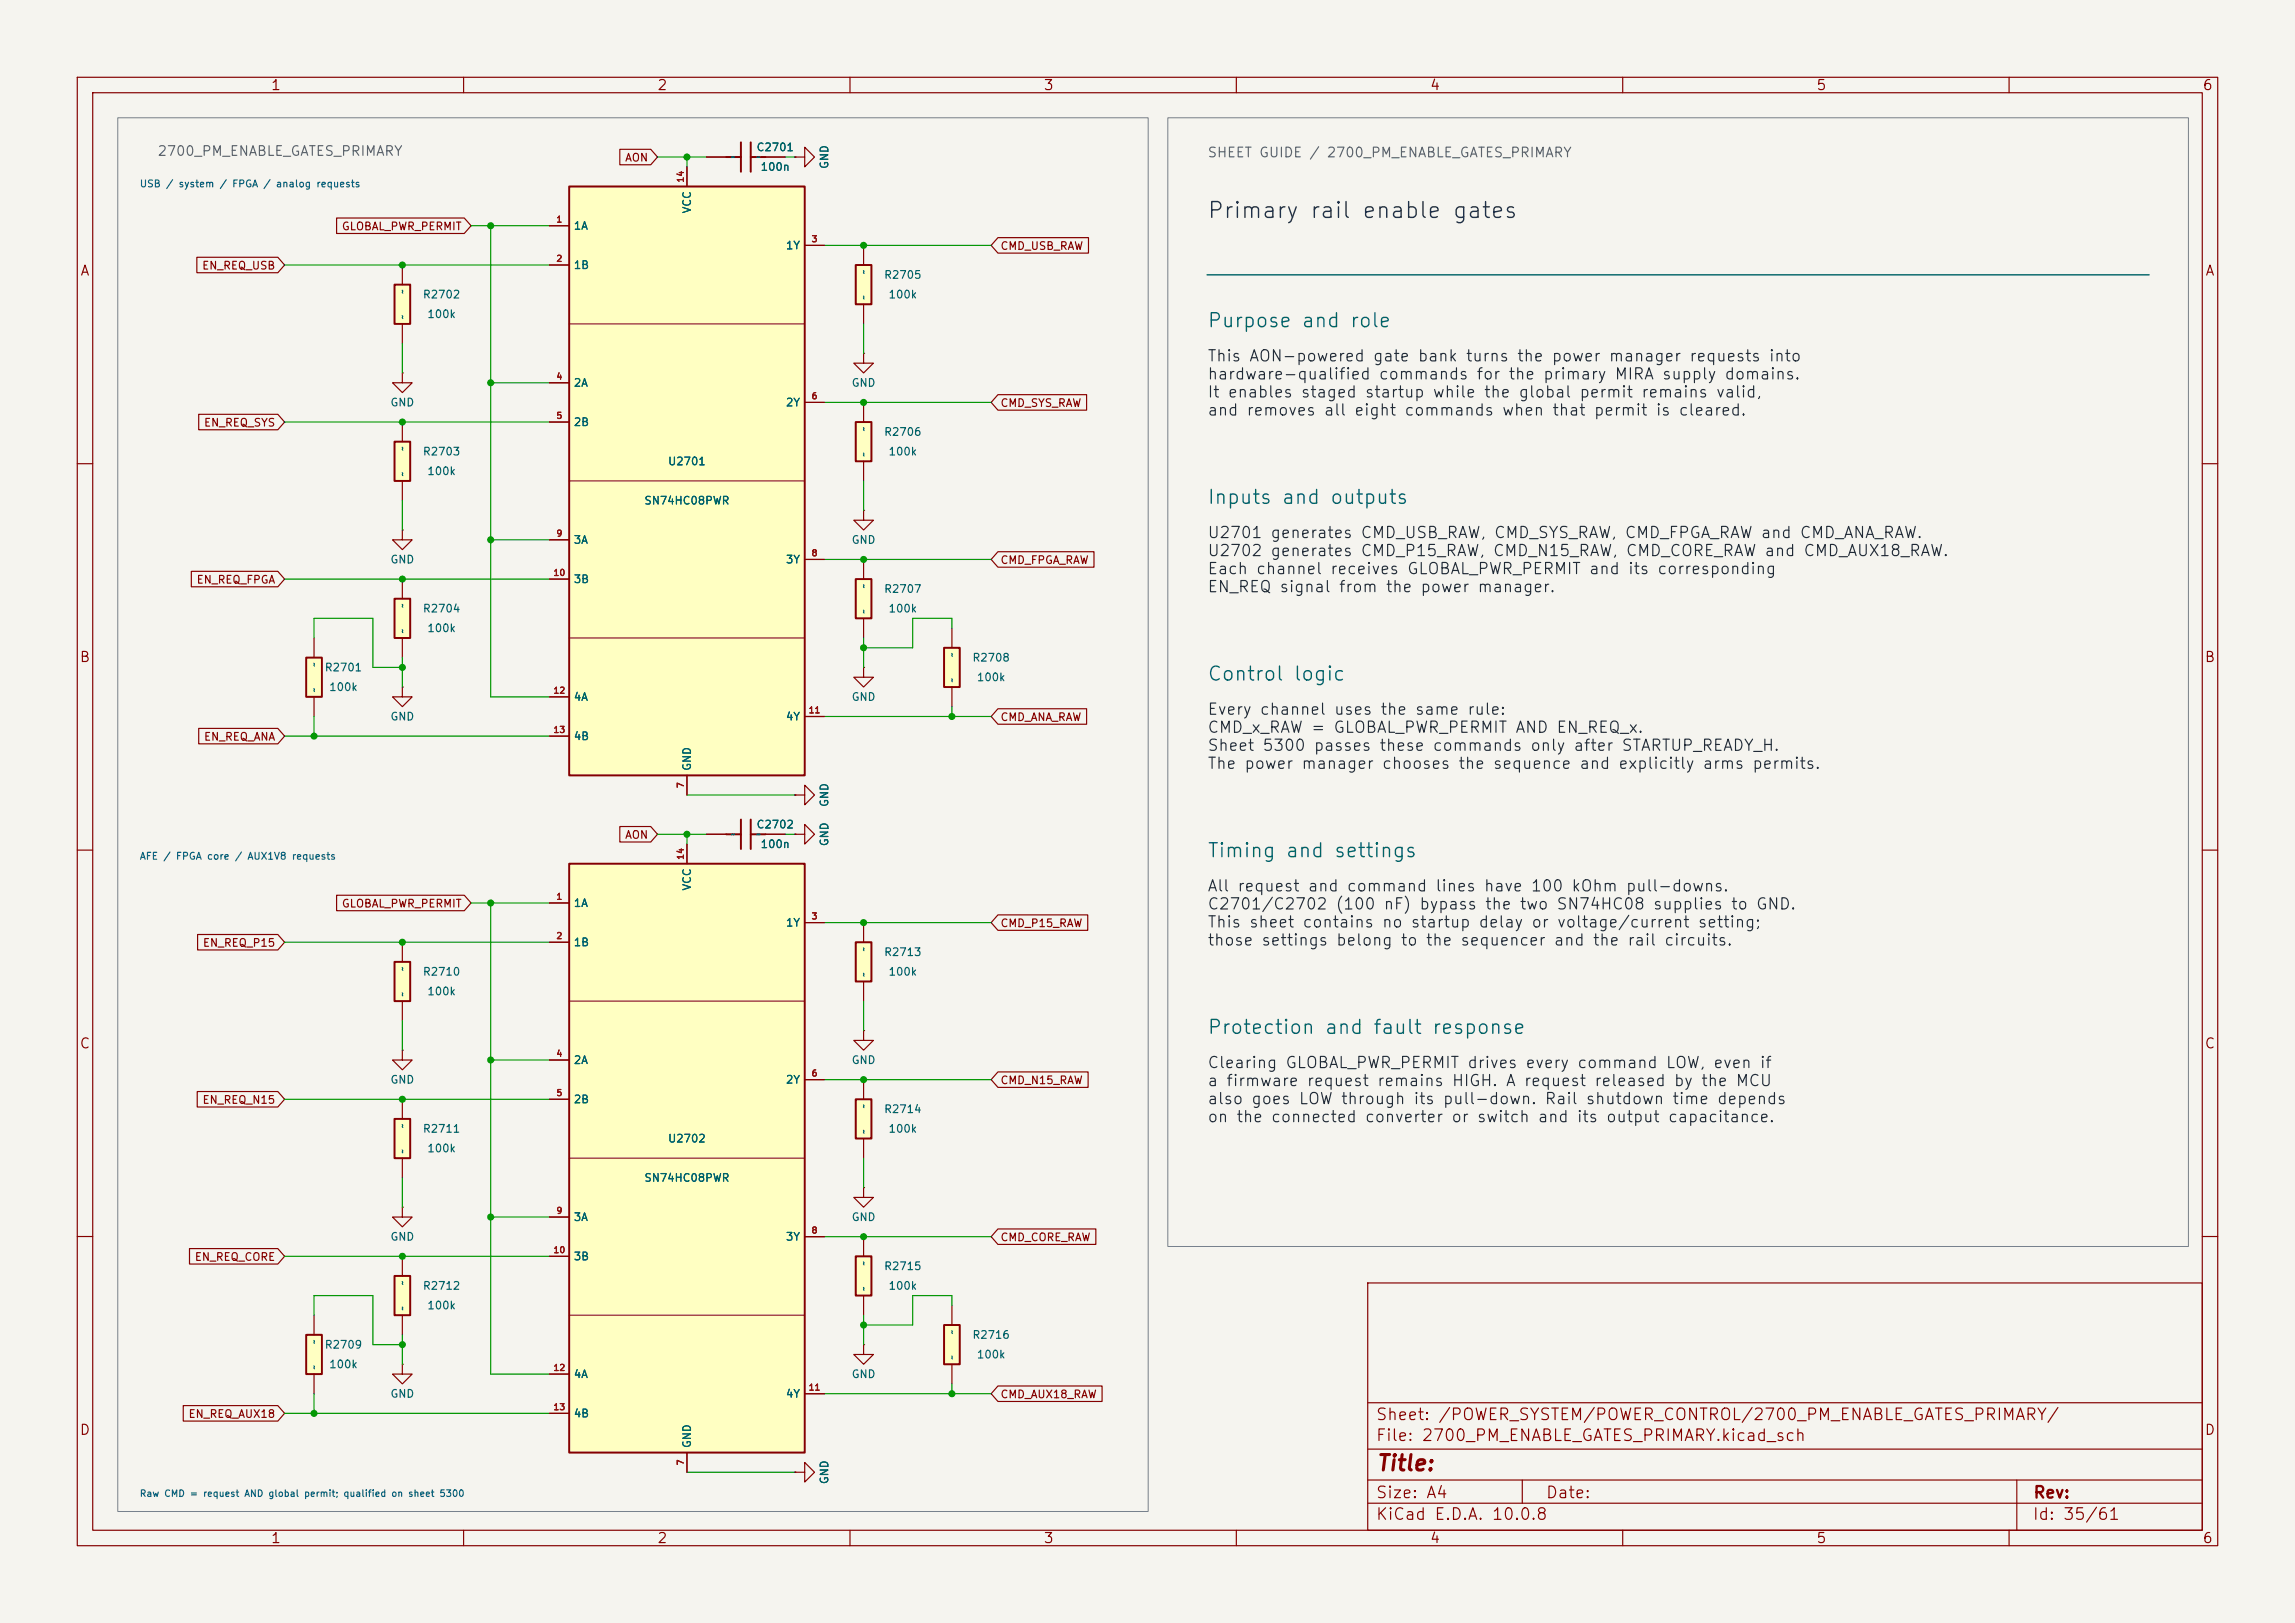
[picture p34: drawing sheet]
<svg xmlns="http://www.w3.org/2000/svg" width="297mm" height="210mm" viewBox="0 0 297 210" stroke-linecap="round" stroke-linejoin="round" font-family="sans-serif">
<defs><g id="words">
<text font-size="2.1" fill="#192f48" x="156.1" y="28.7">Primary rail enable gates</text>
<text font-size="2" fill="#840000" x="178" y="190.8">Title:</text>
<g font-size="1.8" fill="#00646e">
<text x="156.1" y="42.8">Purpose and role</text>
<text x="156.1" y="65.7">Inputs and outputs</text>
<text x="156.1" y="88.5">Control logic</text>
<text x="156.1" y="111.4">Timing and settings</text>
<text x="156.1" y="134.3">Protection and fault response</text>
</g>
<g font-size="1.5" fill="#840000">
<text x="178" y="184.1">Sheet: /POWER_SYSTEM/POWER_CONTROL/2700_PM_ENABLE_GATES_PRIMARY/</text>
<text x="178" y="186.8">File: 2700_PM_ENABLE_GATES_PRIMARY.kicad_sch</text>
<text x="178" y="197">KiCad E.D.A. 10.0.8</text>
<text x="178" y="194.2">Size: A4</text>
<text x="200" y="194.2">Date:</text>
<text x="263" y="197">Id: 35/61</text>
<text x="263" y="194.2">Rev:</text>
</g>
<g font-size="1.4" fill="#212b37">
<text x="156.2" y="47.1">This AON-powered gate bank turns the power manager requests into</text>
<text x="156.2" y="49.5">hardware-qualified commands for the primary MIRA supply domains.</text>
<text x="156.2" y="51.8">It enables staged startup while the global permit remains valid,</text>
<text x="156.2" y="54.1">and removes all eight commands when that permit is cleared.</text>
<text x="156.2" y="70">U2701 generates CMD_USB_RAW, CMD_SYS_RAW, CMD_FPGA_RAW and CMD_ANA_RAW.</text>
<text x="156.2" y="72.3">U2702 generates CMD_P15_RAW, CMD_N15_RAW, CMD_CORE_RAW and CMD_AUX18_RAW.</text>
<text x="156.2" y="74.7">Each channel receives GLOBAL_PWR_PERMIT and its corresponding</text>
<text x="156.2" y="77">EN_REQ signal from the power manager.</text>
<text x="156.2" y="92.9">Every channel uses the same rule:</text>
<text x="156.2" y="95.2">CMD_x_RAW = GLOBAL_PWR_PERMIT AND EN_REQ_x.</text>
<text x="156.2" y="97.5">Sheet 5300 passes these commands only after STARTUP_READY_H.</text>
<text x="156.2" y="99.9">The power manager chooses the sequence and explicitly arms permits.</text>
<text x="156.2" y="115.7">All request and command lines have 100 kOhm pull-downs.</text>
<text x="156.2" y="118.1">C2701/C2702 (100 nF) bypass the two SN74HC08 supplies to GND.</text>
<text x="156.2" y="120.4">This sheet contains no startup delay or voltage/current setting;</text>
<text x="156.2" y="122.7">those settings belong to the sequencer and the rail circuits.</text>
<text x="156.2" y="138.6">Clearing GLOBAL_PWR_PERMIT drives every command LOW, even if</text>
<text x="156.2" y="140.9">a firmware request remains HIGH. A request released by the MCU</text>
<text x="156.2" y="143.2">also goes LOW through its pull-down. Rail shutdown time depends</text>
<text x="156.2" y="145.6">on the connected converter or switch and its output capacitance.</text>
</g>
<g font-size="1.3" fill="#840000">
<text x="35" y="12">1</text>
<text x="85" y="12">2</text>
<text x="135" y="12">3</text>
<text x="185" y="12">4</text>
<text x="235" y="12">5</text>
<text x="285" y="12">6</text>
<text x="10.3" y="36">A</text>
<text x="285.3" y="36">A</text>
<text x="10.2" y="86">B</text>
<text x="285.2" y="86">B</text>
<text x="10.2" y="136">C</text>
<text x="285.2" y="136">C</text>
<text x="10.2" y="186">D</text>
<text x="285.2" y="186">D</text>
<text x="35" y="200">1</text>
<text x="85" y="200">2</text>
<text x="135" y="200">3</text>
<text x="185" y="200">4</text>
<text x="235" y="200">5</text>
<text x="285" y="200">6</text>
</g>
<g font-size="1.3" fill="#56606c">
<text x="20.3" y="20.5">2700_PM_ENABLE_GATES_PRIMARY</text>
<text x="156.2" y="20.7">SHEET GUIDE / 2700_PM_ENABLE_GATES_PRIMARY</text>
</g>
<g font-size="1" fill="#840000">
<text x="80.8" y="21.1">AON</text>
<text x="26.1" y="35.1">EN_REQ_USB</text>
<text x="44.2" y="30">GLOBAL_PWR_PERMIT</text>
<text x="129.4" y="32.6">CMD_USB_RAW</text>
<text x="129.4" y="52.9">CMD_SYS_RAW</text>
<text x="26.3" y="55.4">EN_REQ_SYS</text>
<text x="25.4" y="75.8">EN_REQ_FPGA</text>
<text x="129.4" y="73.2">CMD_FPGA_RAW</text>
<text x="129.4" y="93.5">CMD_ANA_RAW</text>
<text x="26.3" y="96.1">EN_REQ_ANA</text>
<text x="80.8" y="108.8">AON</text>
<text x="44.2" y="117.7">GLOBAL_PWR_PERMIT</text>
<text x="26.2" y="122.7">EN_REQ_P15</text>
<text x="129.4" y="120.2">CMD_P15_RAW</text>
<text x="26.1" y="143.1">EN_REQ_N15</text>
<text x="129.4" y="140.5">CMD_N15_RAW</text>
<text x="129.4" y="160.8">CMD_CORE_RAW</text>
<text x="25.1" y="163.4">EN_REQ_CORE</text>
<text x="24.3" y="183.7">EN_REQ_AUX18</text>
<text x="129.4" y="181.2">CMD_AUX18_RAW</text>
</g>
<g font-size="1" fill="#006464">
<text x="97.8" y="19.8">C2701</text>
<text x="98.3" y="22.3">100n</text>
<text x="107.4" y="21.9" transform="rotate(-90 107.4 21.9)">GND</text>
<text x="74.2" y="30">1A</text>
<text x="89.7" y="27.7" transform="rotate(-90 89.7 27.7)">VCC</text>
<text x="74.2" y="35">1B</text>
<text x="101.6" y="32.5">1Y</text>
<text x="54.6" y="38.9">R2702</text>
<text x="55.2" y="41.4">100k</text>
<text x="114.3" y="36.3">R2705</text>
<text x="114.9" y="38.9">100k</text>
<text x="50.4" y="52.8">GND</text>
<text x="74.2" y="50.3">2A</text>
<text x="101.6" y="52.8">2Y</text>
<text x="110.1" y="50.3">GND</text>
<text x="54.6" y="59.2">R2703</text>
<text x="74.2" y="55.4">2B</text>
<text x="114.3" y="56.6">R2706</text>
<text x="114.9" y="59.2">100k</text>
<text x="55.2" y="61.7">100k</text>
<text x="83.3" y="65.5">SN74HC08PWR</text>
<text x="86.4" y="60.4">U2701</text>
<text x="74.2" y="70.6">3A</text>
<text x="110.1" y="70.6">GND</text>
<text x="50.4" y="73.1">GND</text>
<text x="74.2" y="75.7">3B</text>
<text x="101.6" y="73.1">3Y</text>
<text x="114.3" y="77">R2707</text>
<text x="54.6" y="79.5">R2704</text>
<text x="55.2" y="82">100k</text>
<text x="114.9" y="79.5">100k</text>
<text x="41.9" y="87.1">R2701</text>
<text x="42.5" y="89.7">100k</text>
<text x="125.8" y="85.8">R2708</text>
<text x="126.3" y="88.4">100k</text>
<text x="50.4" y="93.5">GND</text>
<text x="74.2" y="90.9">4A</text>
<text x="101.6" y="93.5">4Y</text>
<text x="110.1" y="90.9">GND</text>
<text x="74.2" y="96">4B</text>
<text x="89.7" y="99.8" transform="rotate(-90 89.7 99.8)">GND</text>
<text x="97.8" y="107.4">C2702</text>
<text x="107.4" y="104.5" transform="rotate(-90 107.4 104.5)">GND</text>
<text x="98.3" y="110">100n</text>
<text x="107.4" y="109.6" transform="rotate(-90 107.4 109.6)">GND</text>
<text x="74.2" y="117.6">1A</text>
<text x="89.7" y="115.3" transform="rotate(-90 89.7 115.3)">VCC</text>
<text x="74.2" y="122.7">1B</text>
<text x="101.6" y="120.1">1Y</text>
<text x="114.3" y="123.9">R2713</text>
<text x="54.6" y="126.5">R2710</text>
<text x="55.2" y="129">100k</text>
<text x="114.9" y="126.5">100k</text>
<text x="74.2" y="137.9">2A</text>
<text x="110.1" y="137.9">GND</text>
<text x="50.4" y="140.5">GND</text>
<text x="74.2" y="143">2B</text>
<text x="101.6" y="140.5">2Y</text>
<text x="54.6" y="146.8">R2711</text>
<text x="55.2" y="149.3">100k</text>
<text x="86.4" y="148.1">U2702</text>
<text x="114.3" y="144.3">R2714</text>
<text x="114.9" y="146.8">100k</text>
<text x="83.3" y="153.2">SN74HC08PWR</text>
<text x="50.4" y="160.8">GND</text>
<text x="74.2" y="158.2">3A</text>
<text x="101.6" y="160.8">3Y</text>
<text x="110.1" y="158.2">GND</text>
<text x="54.6" y="167.1">R2712</text>
<text x="74.2" y="163.3">3B</text>
<text x="114.3" y="164.6">R2715</text>
<text x="114.9" y="167.1">100k</text>
<text x="55.2" y="169.7">100k</text>
<text x="125.8" y="173.5">R2716</text>
<text x="41.9" y="174.7">R2709</text>
<text x="42.5" y="177.3">100k</text>
<text x="74.2" y="178.6">4A</text>
<text x="110.1" y="178.6">GND</text>
<text x="126.3" y="176">100k</text>
<text x="50.4" y="181.1">GND</text>
<text x="74.2" y="183.6">4B</text>
<text x="101.6" y="181.1">4Y</text>
<text x="89.7" y="187.5" transform="rotate(-90 89.7 187.5)">GND</text>
<text x="107.4" y="192.1" transform="rotate(-90 107.4 192.1)">GND</text>
</g>
<g font-size=".9" fill="#0046be">
<text x="18" y="24.5">USB / system / FPGA / analog requests</text>
<text x="18" y="111.5">AFE / FPGA core / AUX1V8 requests</text>
<text x="18" y="193.9">Raw CMD = request AND global permit; qualified on sheet 5300</text>
</g>
<g font-size=".8" fill="#a90000">
<text x="88.7" y="23.7" transform="rotate(-90 88.7 23.7)">14</text>
<text x="71.9" y="29">1</text>
<text x="71.9" y="34.1">2</text>
<text x="104.9" y="31.5">3</text>
<text x="71.9" y="49.3">4</text>
<text x="104.9" y="51.9">6</text>
<text x="71.9" y="54.4">5</text>
<text x="71.9" y="69.6">9</text>
<text x="71.5" y="74.7">10</text>
<text x="104.9" y="72.2">8</text>
<text x="71.5" y="90">12</text>
<text x="71.5" y="95">13</text>
<text x="104.6" y="92.5">11</text>
<text x="88.7" y="102.1" transform="rotate(-90 88.7 102.1)">7</text>
<text x="88.7" y="111.3" transform="rotate(-90 88.7 111.3)">14</text>
<text x="71.9" y="116.6">1</text>
<text x="104.9" y="119.2">3</text>
<text x="71.9" y="121.7">2</text>
<text x="71.9" y="136.9">4</text>
<text x="71.9" y="142">5</text>
<text x="104.9" y="139.5">6</text>
<text x="71.9" y="157.3">9</text>
<text x="104.9" y="159.8">8</text>
<text x="71.5" y="162.3">10</text>
<text x="71.5" y="177.6">12</text>
<text x="71.5" y="182.7">13</text>
<text x="104.6" y="180.1">11</text>
<text x="88.7" y="189.7" transform="rotate(-90 88.7 189.7)">7</text>
</g>
<g font-size=".8" fill="#006464">
<text x="94.5" y="20.9">~</text>
<text x="97.8" y="20.9">~</text>
<text x="112.4" y="35.5" transform="rotate(-90 112.4 35.5)">~</text>
<text x="52.7" y="41.4" transform="rotate(-90 52.7 41.4)">~</text>
<text x="52.7" y="38.1" transform="rotate(-90 52.7 38.1)">~</text>
<text x="112.4" y="38.8" transform="rotate(-90 112.4 38.8)">~</text>
<text x="52.7" y="58.4" transform="rotate(-90 52.7 58.4)">~</text>
<text x="112.4" y="59.2" transform="rotate(-90 112.4 59.2)">~</text>
<text x="112.4" y="55.9" transform="rotate(-90 112.4 55.9)">~</text>
<text x="52.7" y="61.7" transform="rotate(-90 52.7 61.7)">~</text>
<text x="112.4" y="76.2" transform="rotate(-90 112.4 76.2)">~</text>
<text x="52.7" y="82" transform="rotate(-90 52.7 82)">~</text>
<text x="52.7" y="78.7" transform="rotate(-90 52.7 78.7)">~</text>
<text x="112.4" y="79.5" transform="rotate(-90 112.4 79.5)">~</text>
<text x="41.2" y="89.6" transform="rotate(-90 41.2 89.6)">~</text>
<text x="41.2" y="86.3" transform="rotate(-90 41.2 86.3)">~</text>
<text x="123.8" y="88.4" transform="rotate(-90 123.8 88.4)">~</text>
<text x="123.8" y="85.1" transform="rotate(-90 123.8 85.1)">~</text>
<text x="94.5" y="108.6">~</text>
<text x="97.8" y="108.6">~</text>
<text x="52.7" y="125.7" transform="rotate(-90 52.7 125.7)">~</text>
<text x="112.4" y="123.2" transform="rotate(-90 112.4 123.2)">~</text>
<text x="52.7" y="129" transform="rotate(-90 52.7 129)">~</text>
<text x="112.4" y="126.5" transform="rotate(-90 112.4 126.5)">~</text>
<text x="112.4" y="143.5" transform="rotate(-90 112.4 143.5)">~</text>
<text x="52.7" y="149.3" transform="rotate(-90 52.7 149.3)">~</text>
<text x="52.7" y="146" transform="rotate(-90 52.7 146)">~</text>
<text x="112.4" y="146.8" transform="rotate(-90 112.4 146.8)">~</text>
<text x="52.7" y="166.4" transform="rotate(-90 52.7 166.4)">~</text>
<text x="112.4" y="167.1" transform="rotate(-90 112.4 167.1)">~</text>
<text x="112.4" y="163.8" transform="rotate(-90 112.4 163.8)">~</text>
<text x="41.2" y="174" transform="rotate(-90 41.2 174)">~</text>
<text x="52.7" y="169.7" transform="rotate(-90 52.7 169.7)">~</text>
<text x="123.8" y="172.7" transform="rotate(-90 123.8 172.7)">~</text>
<text x="41.2" y="177.3" transform="rotate(-90 41.2 177.3)">~</text>
<text x="123.8" y="176" transform="rotate(-90 123.8 176)">~</text>
</g>
</g></defs>
<path d="M0 0h297v210h-297z" fill="#f5f4ef" stroke="#f5f4ef" stroke-width=".13"/>
<g fill="none" stroke="#840000" stroke-width=".15">
<path d="M10 10h277v190h-277zM12 12h273v186h-273zM60 10v2M110 10v2M160 10v2M210 10v2M260 10v2M10 60h2M285 60h2M10 110h2M102.9 108h1.2v-1.3l1.3 1.3-1.3 1.2v-1.2M102.9 108h.1"/>
<path d="M285 110h2M52.1 156.2v1.3h1.2l-1.2 1.3-1.3-1.3h1.3M52.1 156.2h.1M10 160h2M52.1 176.5v1.3h1.2l-1.2 1.3-1.3-1.3h1.3M52.1 176.5h.1M177 166h108v32h-108zM285 160h2M60 198v2M102.9 190.5h1.2v-1.3l1.3 1.3-1.3 1.3v-1.3M102.9 190.5h.1M110 198v2"/>
<path d="M160 198v2M177 194.5h108M177 191.5h108M177 187.5h108M177 181.5h108M197 191.5v3M210 198v2M260 198v2M261 191.5v6.5"/>
</g>
<path d="M51.1 144.8h2v5.1h-2z" fill="#ffffc2"/>
<path d="M51.1 144.8h2v5.1h-2z" fill="none" stroke="#840000" stroke-width=".25"/>
<path d="M52.1 135.9v1.3h1.2l-1.2 1.2-1.3-1.2h1.3M52.1 135.9h.1M52.1 142.2v2.6M52.1 149.9v2.5" fill="none" stroke="#840000" stroke-width=".15"/>
<path d="M51.1 165.1h2v5.1h-2z" fill="#ffffc2"/>
<path d="M51.1 165.1h2v5.1h-2z" fill="none" stroke="#840000" stroke-width=".25"/>
<path d="M52.1 162.6v2.5M52.1 170.2v2.5" fill="none" stroke="#840000" stroke-width=".15"/>
<path d="M39.6 172.7h2.1v5.1h-2.1z" fill="#ffffc2"/>
<path d="M39.6 172.7h2.1v5.1h-2.1z" fill="none" stroke="#840000" stroke-width=".25"/>
<path d="M40.6 170.2v2.5M40.6 177.8v2.5" fill="none" stroke="#840000" stroke-width=".15"/>
<path d="M110.7 162.6h2.1v5h-2.1z" fill="#ffffc2"/>
<path d="M110.7 162.6h2.1v5h-2.1z" fill="none" stroke="#840000" stroke-width=".25"/>
<path d="M111.8 133.4v1.2h1.2l-1.2 1.3-1.3-1.3h1.3M111.8 133.4h.1M111.8 174v1.3h1.2l-1.2 1.2-1.3-1.2h1.3M111.8 174h.1M111.8 160v2.6M111.8 167.6v2.6" fill="none" stroke="#840000" stroke-width=".15"/>
<path d="M110.7 142.2h2.1v5.1h-2.1z" fill="#ffffc2"/>
<path d="M110.7 142.2h2.1v5.1h-2.1z" fill="none" stroke="#840000" stroke-width=".25"/>
<path d="M111.8 139.7v2.5M111.8 147.3v2.6" fill="none" stroke="#840000" stroke-width=".15"/>
<path d="M110.7 121.9h2.1v5.1h-2.1z" fill="#ffffc2"/>
<path d="M110.7 121.9h2.1v5.1h-2.1z" fill="none" stroke="#840000" stroke-width=".25"/>
<path d="M111.8 119.4v2.5M111.8 127v2.5" fill="none" stroke="#840000" stroke-width=".15"/>
<path d="M51.1 124.5h2v5h-2z" fill="#ffffc2"/>
<path d="M94 108h1.9M95.9 106v3.9M97.2 108h1.9M97.2 106v3.9M51.1 124.5h2v5h-2z" fill="none" stroke="#840000" stroke-width=".25"/>
<path d="M91.4 108h2.6M99.1 108h2.5M102.9 102.9h1.2v-1.3l1.3 1.3-1.3 1.2v-1.2M102.9 102.9h.1M52.1 121.9v2.6M52.1 129.5v2.6M111.8 153.7v1.2h1.2l-1.2 1.3-1.3-1.3h1.3M111.8 153.7h.1" fill="none" stroke="#840000" stroke-width=".15"/>
<path d="M39.6 85.1h2.1v5.1h-2.1z" fill="#ffffc2"/>
<path d="M39.6 85.1h2.1v5.1h-2.1z" fill="none" stroke="#840000" stroke-width=".25"/>
<path d="M40.6 82.6v2.5M40.6 90.2v2.5M52.1 88.9v1.3h1.2l-1.2 1.2-1.3-1.2h1.3M52.1 88.9h.1" fill="none" stroke="#840000" stroke-width=".15"/>
<path d="M110.7 54.6h2.1v5.1h-2.1z" fill="#ffffc2"/>
<path d="M110.7 54.6h2.1v5.1h-2.1z" fill="none" stroke="#840000" stroke-width=".25"/>
<path d="M111.8 52.1v2.5M111.8 59.7v2.5M111.8 66v1.3h1.2l-1.2 1.3-1.3-1.3h1.3M111.8 66h.1M111.8 86.4v1.2h1.2l-1.2 1.3-1.3-1.3h1.3M111.8 86.4h.1" fill="none" stroke="#840000" stroke-width=".15"/>
<path d="M110.7 74.9h2.1v5.1h-2.1z" fill="#ffffc2"/>
<path d="M110.7 74.9h2.1v5.1h-2.1z" fill="none" stroke="#840000" stroke-width=".25"/>
<path d="M111.8 72.4v2.5M111.8 80v2.6" fill="none" stroke="#840000" stroke-width=".15"/>
<path d="M73.7 111.8h30.4v76.2h-30.4z" fill="#ffffc2"/>
<path d="M73.7 111.8h30.4v76.2h-30.4z" fill="none" stroke="#840000" stroke-width=".25"/>
<path d="M73.7 129.5h30.4M73.7 149.9h30.4M73.7 170.2h30.4" fill="none" stroke="#840000" stroke-width=".13"/>
<g fill="none" stroke="#840000" stroke-width=".15">
<path d="M71.1 116.8h2.6M88.9 109.2v2.6M104.1 119.4h2.6M71.1 121.9h2.6M71.1 137.2h2.6M104.1 139.7h2.6M71.1 142.2h2.6M71.1 157.5h2.6M71.1 162.6h2.6M71.1 177.8h2.6M104.1 160h2.6M71.1 182.9h2.6"/>
<path d="M88.9 188v2.5M104.1 180.3h2.6"/>
</g>
<path d="M122.2 171.5h2v5h-2z" fill="#ffffc2"/>
<path d="M122.2 171.5h2v5h-2z" fill="none" stroke="#840000" stroke-width=".25"/>
<path d="M123.2 168.9v2.6M123.2 176.5v2.6" fill="none" stroke="#840000" stroke-width=".15"/>
<path d="M73.7 24.1h30.4v76.2h-30.4z" fill="#ffffc2"/>
<path d="M95.9 18.4v3.8M97.2 18.4v3.8M73.7 24.1h30.4v76.2h-30.4zM94 20.3h1.9M97.2 20.3h1.9" fill="none" stroke="#840000" stroke-width=".25"/>
<path d="M73.7 41.9h30.4M73.7 62.2h30.4M73.7 82.6h30.4" fill="none" stroke="#840000" stroke-width=".13"/>
<g fill="none" stroke="#840000" stroke-width=".15">
<path d="M71.1 29.2h2.6M71.1 34.3h2.6M88.9 21.6v2.5M91.4 20.3h2.6M99.1 20.3h2.5M104.1 31.8h2.6M71.1 49.5h2.6M71.1 54.6h2.6M104.1 52.1h2.6M71.1 69.9h2.6M71.1 74.9h2.6M104.1 72.4h2.6"/>
<path d="M71.1 90.2h2.6M71.1 95.3h2.6M104.1 92.7h2.6M88.9 100.3v2.6"/>
</g>
<path d="M122.2 83.8h2v5.1h-2z" fill="#ffffc2"/>
<path d="M122.2 83.8h2v5.1h-2z" fill="none" stroke="#840000" stroke-width=".25"/>
<path d="M102.9 20.3h1.2v-1.2l1.3 1.2-1.3 1.3v-1.3M102.9 20.3h.1M123.2 81.3v2.5M123.2 88.9v2.5" fill="none" stroke="#840000" stroke-width=".15"/>
<path d="M110.7 34.3h2.1v5.1h-2.1z" fill="#ffffc2"/>
<path d="M110.7 34.3h2.1v5.1h-2.1z" fill="none" stroke="#840000" stroke-width=".25"/>
<path d="M111.8 31.8v2.5M111.8 39.4v2.5M111.8 45.7v1.3h1.2l-1.2 1.3-1.3-1.3h1.3M111.8 45.7h.1M52.1 68.6v1.3h1.2l-1.2 1.2-1.3-1.2h1.3M52.1 68.6h.1" fill="none" stroke="#840000" stroke-width=".15"/>
<path d="M51.1 57.2h2v5h-2z" fill="#ffffc2"/>
<path d="M51.1 57.2h2v5h-2z" fill="none" stroke="#840000" stroke-width=".25"/>
<path d="M52.1 48.3v1.2h1.2l-1.2 1.3-1.3-1.3h1.3M52.1 48.3h.1M52.1 54.6v2.6M52.1 62.2v2.6" fill="none" stroke="#840000" stroke-width=".15"/>
<path d="M51.1 36.8h2v5.1h-2z" fill="#ffffc2"/>
<path d="M51.1 36.8h2v5.1h-2z" fill="none" stroke="#840000" stroke-width=".25"/>
<path d="M52.1 34.3v2.5M52.1 41.9v2.6" fill="none" stroke="#840000" stroke-width=".15"/>
<path d="M51.1 77.5h2v5.1h-2z" fill="#ffffc2"/>
<path d="M51.1 77.5h2v5.1h-2z" fill="none" stroke="#840000" stroke-width=".25"/>
<g fill="none" stroke="#840000" stroke-width=".15">
<path d="M80.2 19.3h4l.9 1-.9 1h-4zM25.5 33.3h10.5l.8 1-.8 1h-10.5zM43.6 28.2h16.5l.9 1-.9 1h-16.5zM71.1 29.2h2.6M71.1 34.3h2.6M88.9 21.6v2.5M91.4 20.3h2.6M99.1 20.3h2.5M102.9 20.3h.1M104.1 31.8h2.6M129.1 30.7h11.8v2.1h-11.8l-.8-1zM25.7 53.6h10.3l.8 1-.8 1h-10.3z"/>
<path d="M71.1 49.5h2.6M71.1 54.6h2.6M104.1 52.1h2.6M129.1 51.1h11.5v2h-11.5l-.8-1zM24.8 73.9h11.2l.8 1-.8 1h-11.2zM52.1 74.9v2.6M71.1 69.9h2.6M71.1 74.9h2.6M104.1 72.4h2.6M129.1 71.4h12.5v2h-12.5l-.8-1zM25.7 94.2h10.3l.8 1.1-.8 1h-10.3zM52.1 82.6v2.5"/>
<path d="M71.1 90.2h2.6M71.1 95.3h2.6M104.1 92.7h2.6M129.1 91.7h11.5v2h-11.5l-.8-1zM43.6 115.8h16.5l.9 1-.9 1h-16.5zM71.1 116.8h2.6M80.2 106.9h4l.9 1.1-.9 1h-4zM88.9 100.3v2.6M88.9 109.2v2.6M91.4 108h2.6M99.1 108h2.5M102.9 102.9h.1"/>
<path d="M102.9 108h.1M104.1 119.4h2.6M129.1 118.4h11.7v2h-11.7l-.8-1zM25.6 120.9h10.4l.8 1-.8 1h-10.4zM71.1 121.9h2.6M71.1 137.2h2.6M104.1 139.7h2.6M129.1 138.7h11.7v2h-11.7l-.8-1zM25.5 141.2h10.5l.8 1-.8 1h-10.5zM71.1 142.2h2.6M71.1 157.5h2.6M129.1 159h12.7v2h-12.7l-.8-1z"/>
<path d="M24.5 161.6h11.5l.8 1-.8 1h-11.5zM71.1 162.6h2.6M71.1 177.8h2.6M104.1 160h2.6M129.1 179.3h13.5v2h-13.5l-.8-1zM23.7 181.9h12.3l.8 1-.8 1h-12.3zM71.1 182.9h2.6M88.9 188v2.5M102.9 190.5h.1M104.1 180.3h2.6"/>
</g>
<path d="M156.2 35.6h121.9" fill="none" stroke="#00646e" stroke-width=".18"/>
<g fill="none" stroke="#009600" stroke-width=".15">
<path d="M36.8 34.3h34.3M61 29.2h10.1M63.5 29.2v61h7.6M85.1 20.3h6.3M88.9 20.3v1.3M101.6 20.3h1.3M106.7 31.8h21.6M36.8 54.6h34.3M52.1 44.5v3.8M63.5 49.5h7.6M106.7 52.1h21.6M111.8 41.9v3.8"/>
<path d="M36.8 74.9h34.3M52.1 64.8v3.8M63.5 69.9h7.6M106.7 72.4h21.6M111.8 62.2v3.8M36.8 95.3h34.3M40.6 82.6v-2.6h7.7v6.4h3.8M40.6 92.7v2.6M52.1 85.1v3.8M106.7 92.7h21.6M111.8 82.6v3.8M123.2 81.3v-1.3h-5.1v3.8h-6.3"/>
<path d="M123.2 91.4v1.3M61 116.8h10.1M63.5 116.8v61h7.6M85.1 108h6.3M88.9 102.9h14M88.9 108v1.2M101.6 108h1.3M106.7 119.4h21.6M36.8 121.9h34.3M52.1 132.1v3.8M63.5 137.2h7.6M106.7 139.7h21.6"/>
<path d="M111.8 129.5v3.9M36.8 142.2h34.3M52.1 152.4v3.8M63.5 157.5h7.6M111.8 149.9v3.8M36.8 162.6h34.3M40.6 170.2v-2.6h7.7v6.4h3.8M52.1 172.7v3.8M106.7 160h21.6M111.8 170.2v3.8M123.2 168.9v-1.3h-5.1v3.9h-6.3M123.2 179.1v1.2"/>
<path d="M36.8 182.9h34.3M40.6 180.3v2.6M88.9 190.5h14M106.7 180.3h21.6"/>
</g>
<path d="M15.2 15.2h133.4v180.4h-133.4zM151.1 15.2h132.1v146.1h-132.1z" fill="none" stroke="#78808a" stroke-width=".13"/>
<g fill="#009600">
<circle cx="123.2" cy="92.7" r=".46"/>
<circle cx="111.8" cy="139.7" r=".46"/>
<circle cx="111.8" cy="119.4" r=".46"/>
<circle cx="111.8" cy="83.8" r=".46"/>
<circle cx="111.8" cy="52.1" r=".46"/>
<circle cx="111.8" cy="72.4" r=".46"/>
<circle cx="52.1" cy="162.6" r=".46"/>
<circle cx="52.1" cy="121.9" r=".46"/>
<circle cx="63.5" cy="116.8" r=".46"/>
<circle cx="52.1" cy="142.2" r=".46"/>
<circle cx="52.1" cy="54.6" r=".46"/>
<circle cx="52.1" cy="34.3" r=".46"/>
<circle cx="63.5" cy="29.2" r=".46"/>
<circle cx="63.5" cy="49.5" r=".46"/>
<circle cx="52.1" cy="74.9" r=".46"/>
<circle cx="63.5" cy="69.9" r=".46"/>
<circle cx="52.1" cy="86.4" r=".46"/>
<circle cx="40.6" cy="182.9" r=".46"/>
<circle cx="63.5" cy="137.2" r=".46"/>
<circle cx="111.8" cy="171.5" r=".46"/>
<circle cx="111.8" cy="160" r=".46"/>
<circle cx="63.5" cy="157.5" r=".46"/>
<circle cx="52.1" cy="174" r=".46"/>
<circle cx="88.9" cy="108" r=".46"/>
<circle cx="123.2" cy="180.3" r=".46"/>
<circle cx="40.6" cy="95.3" r=".46"/>
<circle cx="111.8" cy="31.8" r=".46"/>
<circle cx="88.9" cy="20.3" r=".46"/>
</g>
<use href="#words"/>
</svg>
